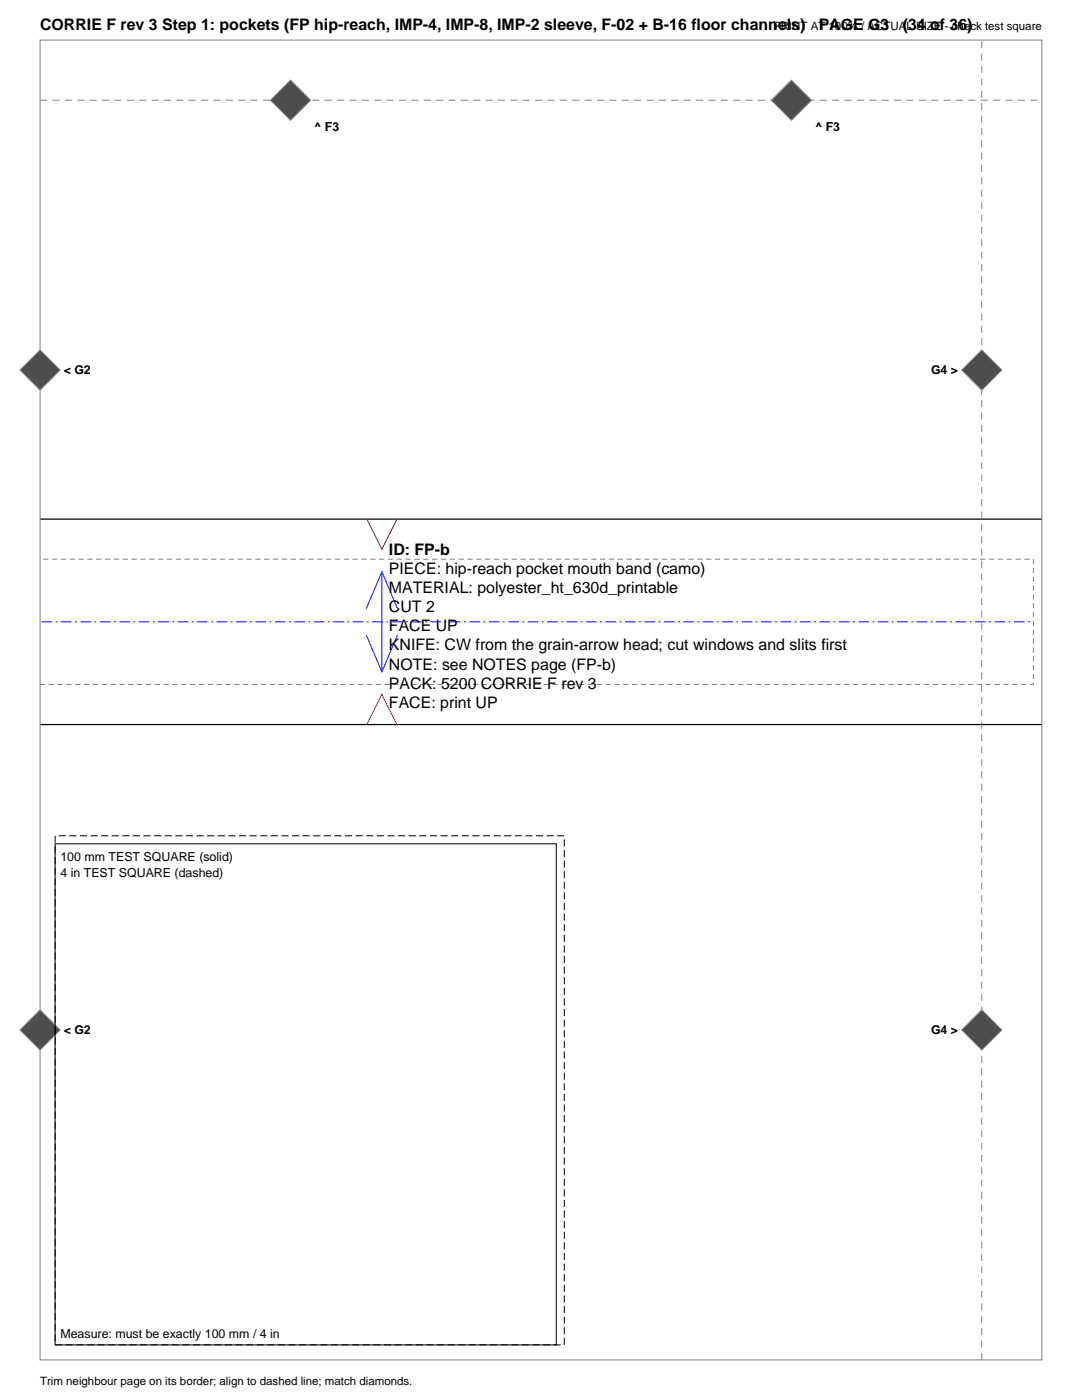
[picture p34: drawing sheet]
<svg xmlns="http://www.w3.org/2000/svg" width="216mm" height="279mm" viewBox="0 0 216 279" stroke-linecap="round" stroke-linejoin="round" font-family="sans-serif">
<defs><g id="words">
<g font-size="3.2">
<text x="8" y="6">CORRIE F rev 3 Step 1: pockets (FP hip-reach, IMP-4, IMP-8, IMP-2 sleeve, F-02 + B-16 floor channels)</text>
<text x="163.4" y="6">PAGE G3</text>
<text x="180.1" y="6">(34 of 36)</text>
<text x="77.6" y="110.8">ID: FP-b</text>
<text x="77.6" y="114.6">PIECE: hip-reach pocket mouth band (camo)</text>
<text x="77.6" y="118.4">MATERIAL: polyester_ht_630d_printable</text>
<text x="77.6" y="122.2">CUT 2</text>
<text x="77.6" y="126">FACE UP</text>
<text x="77.6" y="129.8">KNIFE: CW from the grain-arrow head; cut windows and slits first</text>
<text x="77.6" y="133.6">NOTE: see NOTES page (FP-b)</text>
<text x="77.6" y="137.4">PACK: 5200 CORRIE F rev 3</text>
<text x="77.6" y="141.2">FACE: print UP</text>
</g>
<g font-size="2.5">
<text x="62.7" y="26.1">^ F3</text>
<text x="162.6" y="26.1">^ F3</text>
<text x="12.7" y="74.7">&lt; G2</text>
<text x="185.8" y="74.7">G4 &gt;</text>
<text x="12.1" y="171.9">100 mm TEST SQUARE (solid)</text>
<text x="12.1" y="175.1">4 in TEST SQUARE (dashed)</text>
<text x="12.7" y="206.4">&lt; G2</text>
<text x="185.8" y="206.4">G4 &gt;</text>
<text x="12.1" y="267">Measure: must be exactly 100 mm / 4 in</text>
</g>
<g font-size="2.3">
<text x="154.2" y="6">PRINT AT 100% / ACTUAL SIZE - check test square</text>
<text x="8" y="276.4">Trim neighbour page on its border; align to dashed line; match diamonds.</text>
</g>
</g></defs>
<path d="M8 103.6h200M8 144.6h200" fill="none" stroke="#000" stroke-width=".25"/>
<path d="M8 136.6h198.2v-25h-198.2" fill="none" stroke="#808080" stroke-width=".2" stroke-dasharray="1.1 .7" stroke-linecap="butt"/>
<path d="M8 124.1h198.2" fill="none" stroke="#00f" stroke-width=".2" stroke-dasharray="2.1 .7 .4 .7" stroke-linecap="butt"/>
<path d="M73.2 103.6l3 6 3-6M73.2 144.6l3-6 3 6" fill="none" stroke="#f00" stroke-width=".21"/>
<path d="M76.2 114.1v20M73.1 121.5l3.1-7.4 3.1 7.4M73.1 126.7l3.1 7.4 3.1-7.4" fill="none" stroke="#00f" stroke-width=".2"/>
<path d="M8 8h199.9v263.4h-199.9z" fill="none" stroke="#808080" stroke-width=".2"/>
<path d="M8 20h199.9M195.9 271.4v-263.4" fill="none" stroke="#808080" stroke-width=".2" stroke-dasharray="1.4 1.1" stroke-linecap="butt"/>
<g fill="#4d4d4d" stroke="#808080" stroke-width=".2">
<path d="M191.9 205.5l4-4 4 4-4 4z" fill-rule="evenodd"/>
<path d="M8 201.5l4 4-4 4-4-4z" fill-rule="evenodd"/>
<path d="M54 20l4-4 4 4-4 4z" fill-rule="evenodd"/>
<path d="M195.9 69.8l4 4.1-4 4-4-4z" fill-rule="evenodd"/>
<path d="M8 69.8l4 4.1-4 4-4-4z" fill-rule="evenodd"/>
<path d="M153.9 20l4-4 4 4-4 4z" fill-rule="evenodd"/>
</g>
<path d="M11 168.4h100v100h-100z" fill="none" stroke="#000" stroke-width=".2"/>
<path d="M11 166.8h101.6v101.6h-101.6z" fill="none" stroke="#000" stroke-width=".2" stroke-dasharray="1.4 .7" stroke-linecap="butt"/>
<use href="#words"/>
</svg>
